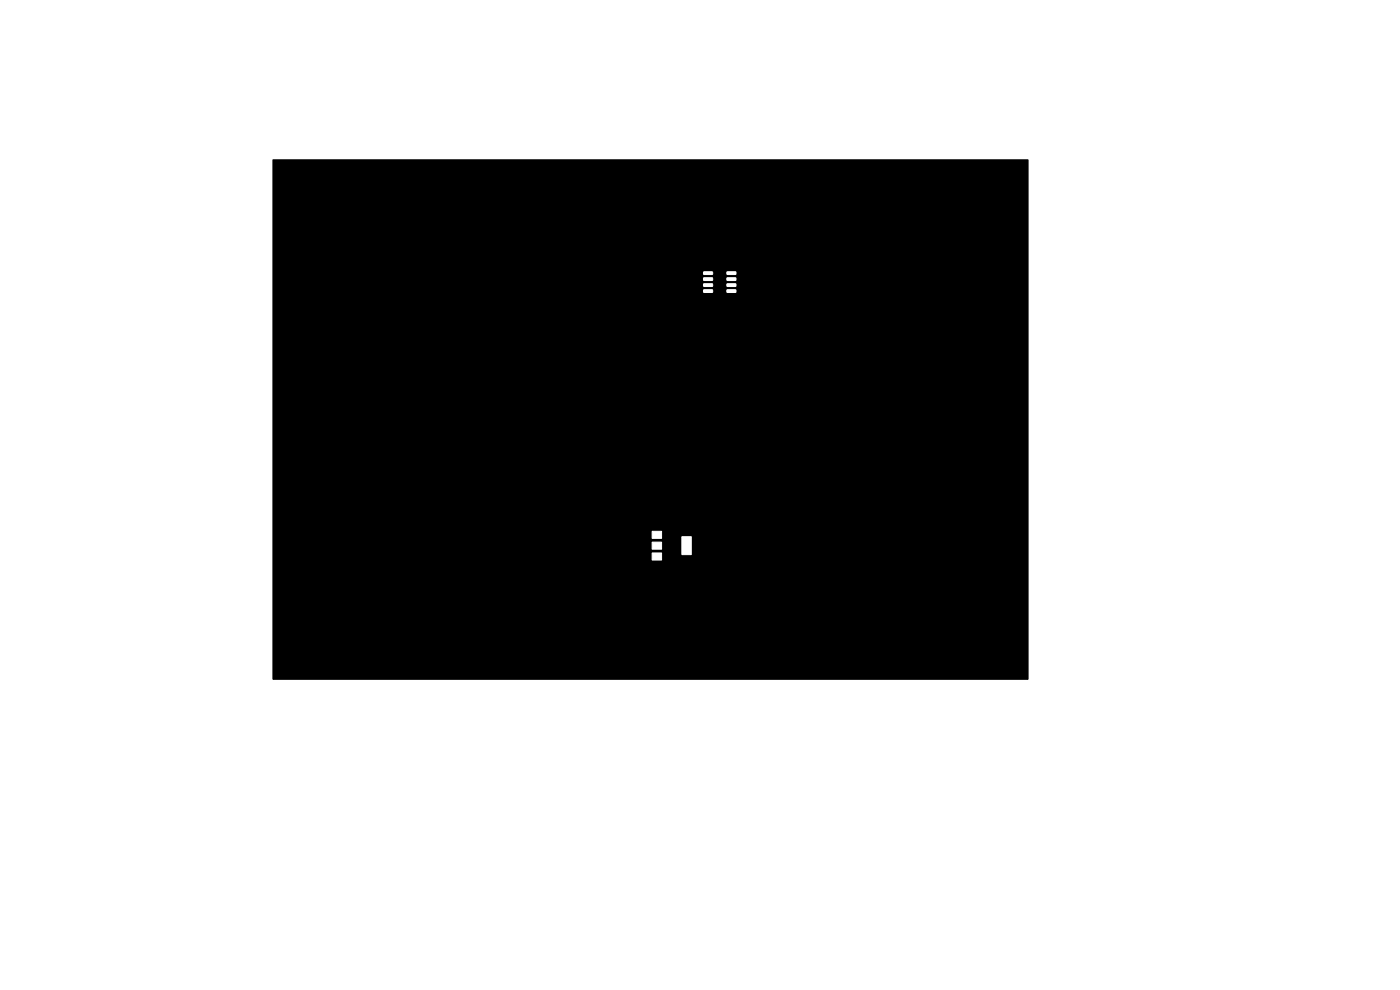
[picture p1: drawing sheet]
<svg xmlns="http://www.w3.org/2000/svg" width="297mm" height="210mm" viewBox="0 0 297 210" stroke-linecap="round" stroke-linejoin="round" font-family="sans-serif">
<path d="M57.9 33.9h160.2v110.2h-160.2z" fill="#000" stroke="#000" stroke-width=".21"/>
<g fill="#fff" stroke="#fff" stroke-width=".21">
<path d="M138.3 117.3h2v1.5h-2z"/>
<path d="M138.3 115h2v1.5h-2z"/>
<path d="M144.6 113.8h2v3.9h-2z"/>
<path d="M138.3 112.7h2v1.5h-2z"/>
<path d="M149.3 61.5h1.8l.1 .5h-1.9z"/>
<path d="M149.3 60.2h1.8l.1 .5-1.9 .1z"/>
<path d="M149.3 59l1.8-.1 .1 .5-1.9 .1z"/>
<path d="M149.3 57.7h1.8l.1 .4-1.9 .1z"/>
<path d="M154.2 57.7h1.8l.1 .4-1.8 .1z"/>
<path d="M154.2 59l1.8-.1 .1 .5-1.8 .1z"/>
<path d="M154.2 60.2h1.8l.1 .5-1.8 .1z"/>
<path d="M154.2 61.5h1.8l.1 .5h-1.8z"/>
</g>
</svg>
